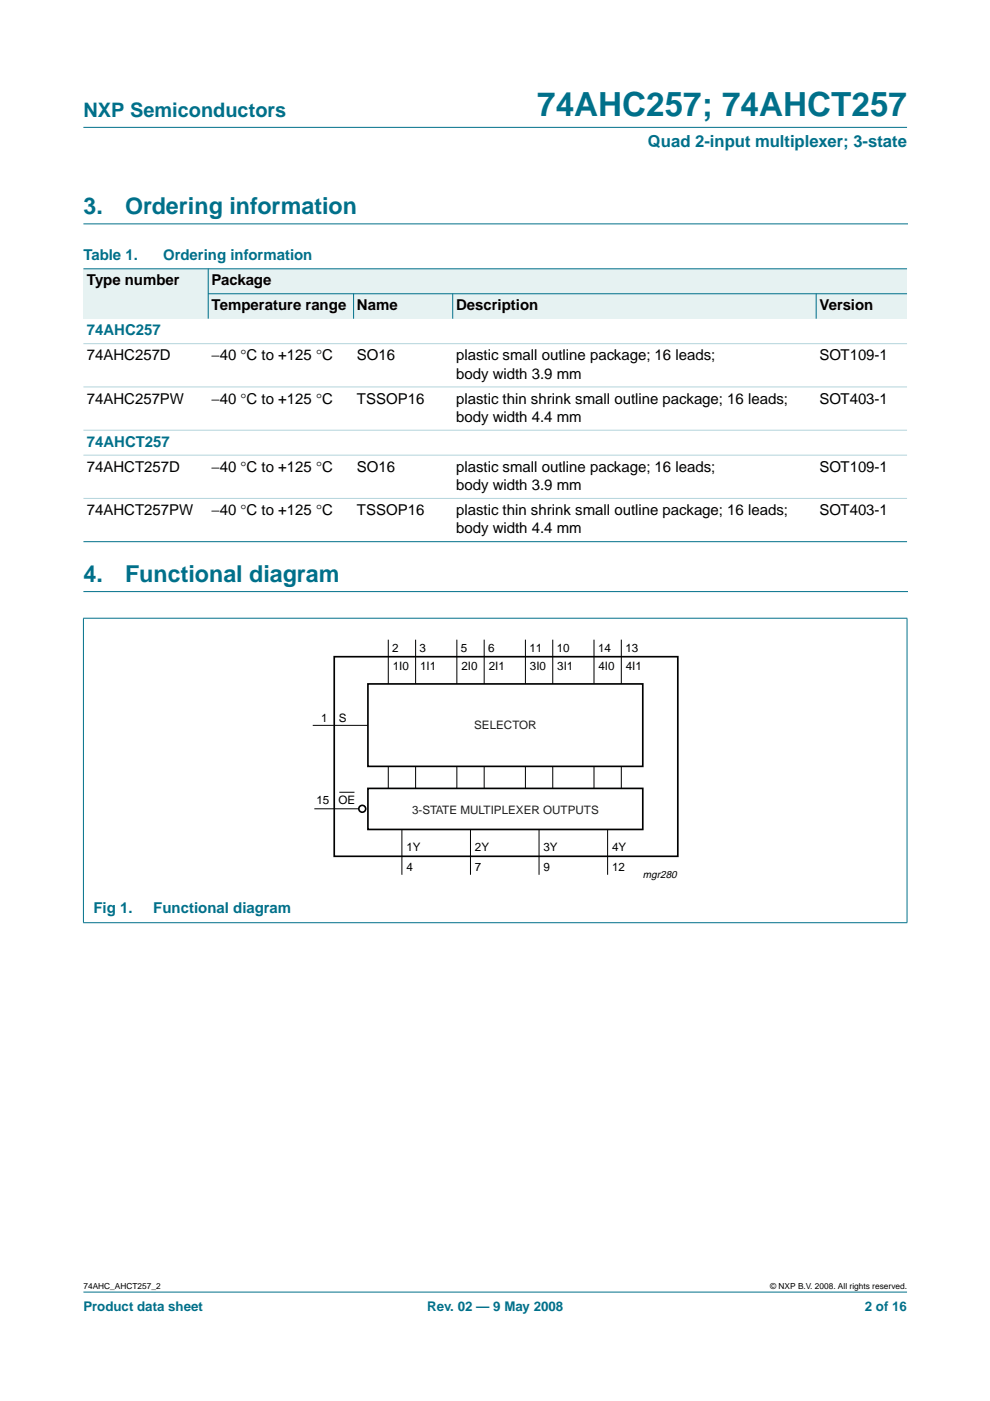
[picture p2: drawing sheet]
<svg xmlns="http://www.w3.org/2000/svg" width="210mm" height="297mm" viewBox="0 0 210 297" stroke-linecap="round" stroke-linejoin="round" font-family="sans-serif">
<defs><g id="words">
<text font-size="7.1" fill="#00708a" x="113.9" y="24.7">74AHC257; 74AHCT257</text>
<g font-size="4.9" fill="#00708a">
<text x="17.7" y="45.5">3.</text>
<text x="26.5" y="45.5">Ordering information</text>
<text x="17.7" y="123.4">4.</text>
<text x="26.5" y="123.4">Functional diagram</text>
</g>
<text font-size="4.2" fill="#00708a" x="17.7" y="24.9">NXP Semiconductors</text>
<text font-size="3.5" fill="#00708a" x="137.4" y="31.1">Quad 2-input multiplexer; 3-state</text>
<g font-size="3.2" fill="#00708a">
<text x="17.7" y="55.2">Table 1.</text>
<text x="34.6" y="55.2">Ordering information</text>
<text x="18.4" y="71.1">74AHC257</text>
<text x="18.4" y="94.7">74AHCT257</text>
<text x="19.8" y="193.5">Fig 1.</text>
<text x="32.5" y="193.5">Functional diagram</text>
</g>
<g font-size="3.2">
<text x="18.4" y="60.5">Type number</text>
<text x="44.9" y="60.5">Package</text>
<text x="44.9" y="65.8">Temperature range</text>
<text x="75.7" y="65.8">Name</text>
<text x="96.7" y="65.8">Description</text>
<text x="173.8" y="65.8">Version</text>
<text x="18.4" y="76.4">74AHC257D</text>
<text x="44.9" y="76.4">−40 °C to +125 °C</text>
<text x="75.7" y="76.4">SO16</text>
<text x="96.7" y="76.4">plastic small outline package; 16 leads;</text>
<text x="173.8" y="76.4">SOT109-1</text>
<text x="96.7" y="80.3">body width 3.9 mm</text>
<text x="18.4" y="85.6">74AHC257PW</text>
<text x="44.9" y="85.6">−40 °C to +125 °C</text>
<text x="75.7" y="85.6">TSSOP16</text>
<text x="96.7" y="89.4">body width 4.4 mm</text>
<text x="96.7" y="85.6">plastic thin shrink small outline package; 16 leads;</text>
<text x="173.8" y="85.6">SOT403-1</text>
<text x="18.4" y="100">74AHCT257D</text>
<text x="44.9" y="100">−40 °C to +125 °C</text>
<text x="75.7" y="100">SO16</text>
<text x="96.7" y="100">plastic small outline package; 16 leads;</text>
<text x="173.8" y="100">SOT109-1</text>
<text x="96.7" y="103.9">body width 3.9 mm</text>
<text x="18.4" y="109.2">74AHCT257PW</text>
<text x="44.9" y="109.2">−40 °C to +125 °C</text>
<text x="75.7" y="109.2">TSSOP16</text>
<text x="96.7" y="113.1">body width 4.4 mm</text>
<text x="96.7" y="109.2">plastic thin shrink small outline package; 16 leads;</text>
<text x="173.8" y="109.2">SOT403-1</text>
</g>
<g font-size="2.8" fill="#00708a">
<text x="17.7" y="278">Product data sheet</text>
<text x="90.6" y="278">Rev. 02 — 9 May 2008</text>
<text x="183.4" y="278">2 of 16</text>
</g>
<g font-size="2.5">
<text x="83.2" y="138.2">2</text>
<text x="83.3" y="142.1">1I0</text>
<text x="89" y="138.2">3</text>
<text x="89.1" y="142.1">1I1</text>
<text x="97.7" y="138.2">5</text>
<text x="97.8" y="142.1">2I0</text>
<text x="103.5" y="138.2">6</text>
<text x="103.6" y="142.1">2I1</text>
<text x="112.3" y="138.2">11</text>
<text x="112.4" y="142.1">3I0</text>
<text x="118.1" y="138.2">10</text>
<text x="118.2" y="142.1">3I1</text>
<text x="126.8" y="138.2">14</text>
<text x="126.9" y="142.1">4I0</text>
<text x="132.6" y="138.2">13</text>
<text x="132.7" y="142.1">4I1</text>
<text x="68.1" y="153">1</text>
<text x="71.8" y="153">S</text>
<text x="67.1" y="170.5">15</text>
<text x="71.8" y="170.5">OE</text>
<text x="86.2" y="180.4">1Y</text>
<text x="86.2" y="184.6">4</text>
<text x="100.7" y="180.4">2Y</text>
<text x="100.7" y="184.6">7</text>
<text x="115.2" y="180.4">3Y</text>
<text x="115.2" y="184.6">9</text>
<text x="129.8" y="180.4">4Y</text>
<text x="129.8" y="184.6">12</text>
</g>
<g font-size="2.5" fill="#231f20">
<text x="100.5" y="154.6">SELECTOR</text>
<text x="87.4" y="172.5">3-STATE MULTIPLEXER OUTPUTS</text>
</g>
<text font-size="2.2" x="136.3" y="186.2">mgr280</text>
<g font-size="1.8">
<text x="17.7" y="273.4">74AHC_AHCT257_2</text>
<text x="163.3" y="273.4">© NXP B.V. 2008. All rights reserved.</text>
</g>
</g></defs>
<g fill="#00708a" stroke="#00708a" stroke-width=".21">
<path d="M17.7 273.9h174.6z"/>
<path d="M17.7 27h174.6z"/>
</g>
<path d="M17.7 47.5h174.7M17.7 125.4h174.7" fill="none" stroke="#00708a" stroke-width=".21"/>
<g fill="#e6f2f2">
<path d="M17.7 57h26.4v10.6h-26.4z" fill-rule="evenodd"/>
<path d="M44.1 57h148.2v5.3h-148.2z" fill-rule="evenodd"/>
<path d="M44.1 62.3h30.9v5.3h-30.9z" fill-rule="evenodd"/>
<path d="M75 62.3h21v5.3h-21z" fill-rule="evenodd"/>
<path d="M96 62.3h77v5.3h-77z" fill-rule="evenodd"/>
<path d="M173 62.3h19.3v5.3h-19.3z" fill-rule="evenodd"/>
</g>
<g fill="#00708a" stroke="#00708a" stroke-width=".21">
<path d="M44.1 56.9v10.7z"/>
<path d="M75 62.2v5.4z"/>
<path d="M96 62.2v5.4z"/>
<path d="M173 62.2v5.4z"/>
<path d="M17.7 57h174.6z"/>
<path d="M44.1 62.3h148.2z"/>
<path d="M17.7 114.8h174.6z"/>
<path d="M17.7 131.1v64.5z"/>
<path d="M192.3 131.1v64.5z"/>
<path d="M17.6 131.1h174.8z"/>
<path d="M17.6 195.6h174.8z"/>
</g>
<g fill="#b3d4db" stroke="#b3d4db" stroke-width=".21">
<path d="M17.7 72.9h174.6z"/>
<path d="M17.7 82h174.6z"/>
<path d="M17.7 91.2h174.6z"/>
<path d="M17.7 96.5h174.6z"/>
<path d="M17.7 105.7h174.6z"/>
</g>
<g fill="none" stroke="#000" stroke-width=".21">
<path d="M82.3 135.6v9.4M88.1 135.6v9.4M96.9 135.6v9.4M102.7 135.6v9.4M111.4 135.6v9.4M117.2 135.6v9.4M125.9 135.6v9.4M131.7 135.6v9.4M66.3 153.8h11.7M66.6 171.5h9.4M72 168h3.2M82.3 162.5v4.6"/>
<path d="M85.2 175.9v9.6M88.1 162.5v4.6M96.9 162.5v4.6M99.8 175.9v9.6M102.7 162.5v4.6M111.4 162.5v4.6M114.3 175.9v9.6M117.2 162.5v4.6M125.9 162.5v4.6M128.8 175.9v9.6M131.7 162.5v4.6"/>
</g>
<g fill="none" stroke="#000" stroke-width=".35">
<path d="M70.9 139.2h72.8v42.4h-72.8zM78 145h58.3v17.5h-58.3zM78 167.2h58.3v8.7h-58.3z"/>
<circle cx="76.8" cy="171.5" r=".73"/>
</g>
<use href="#words"/>
</svg>
